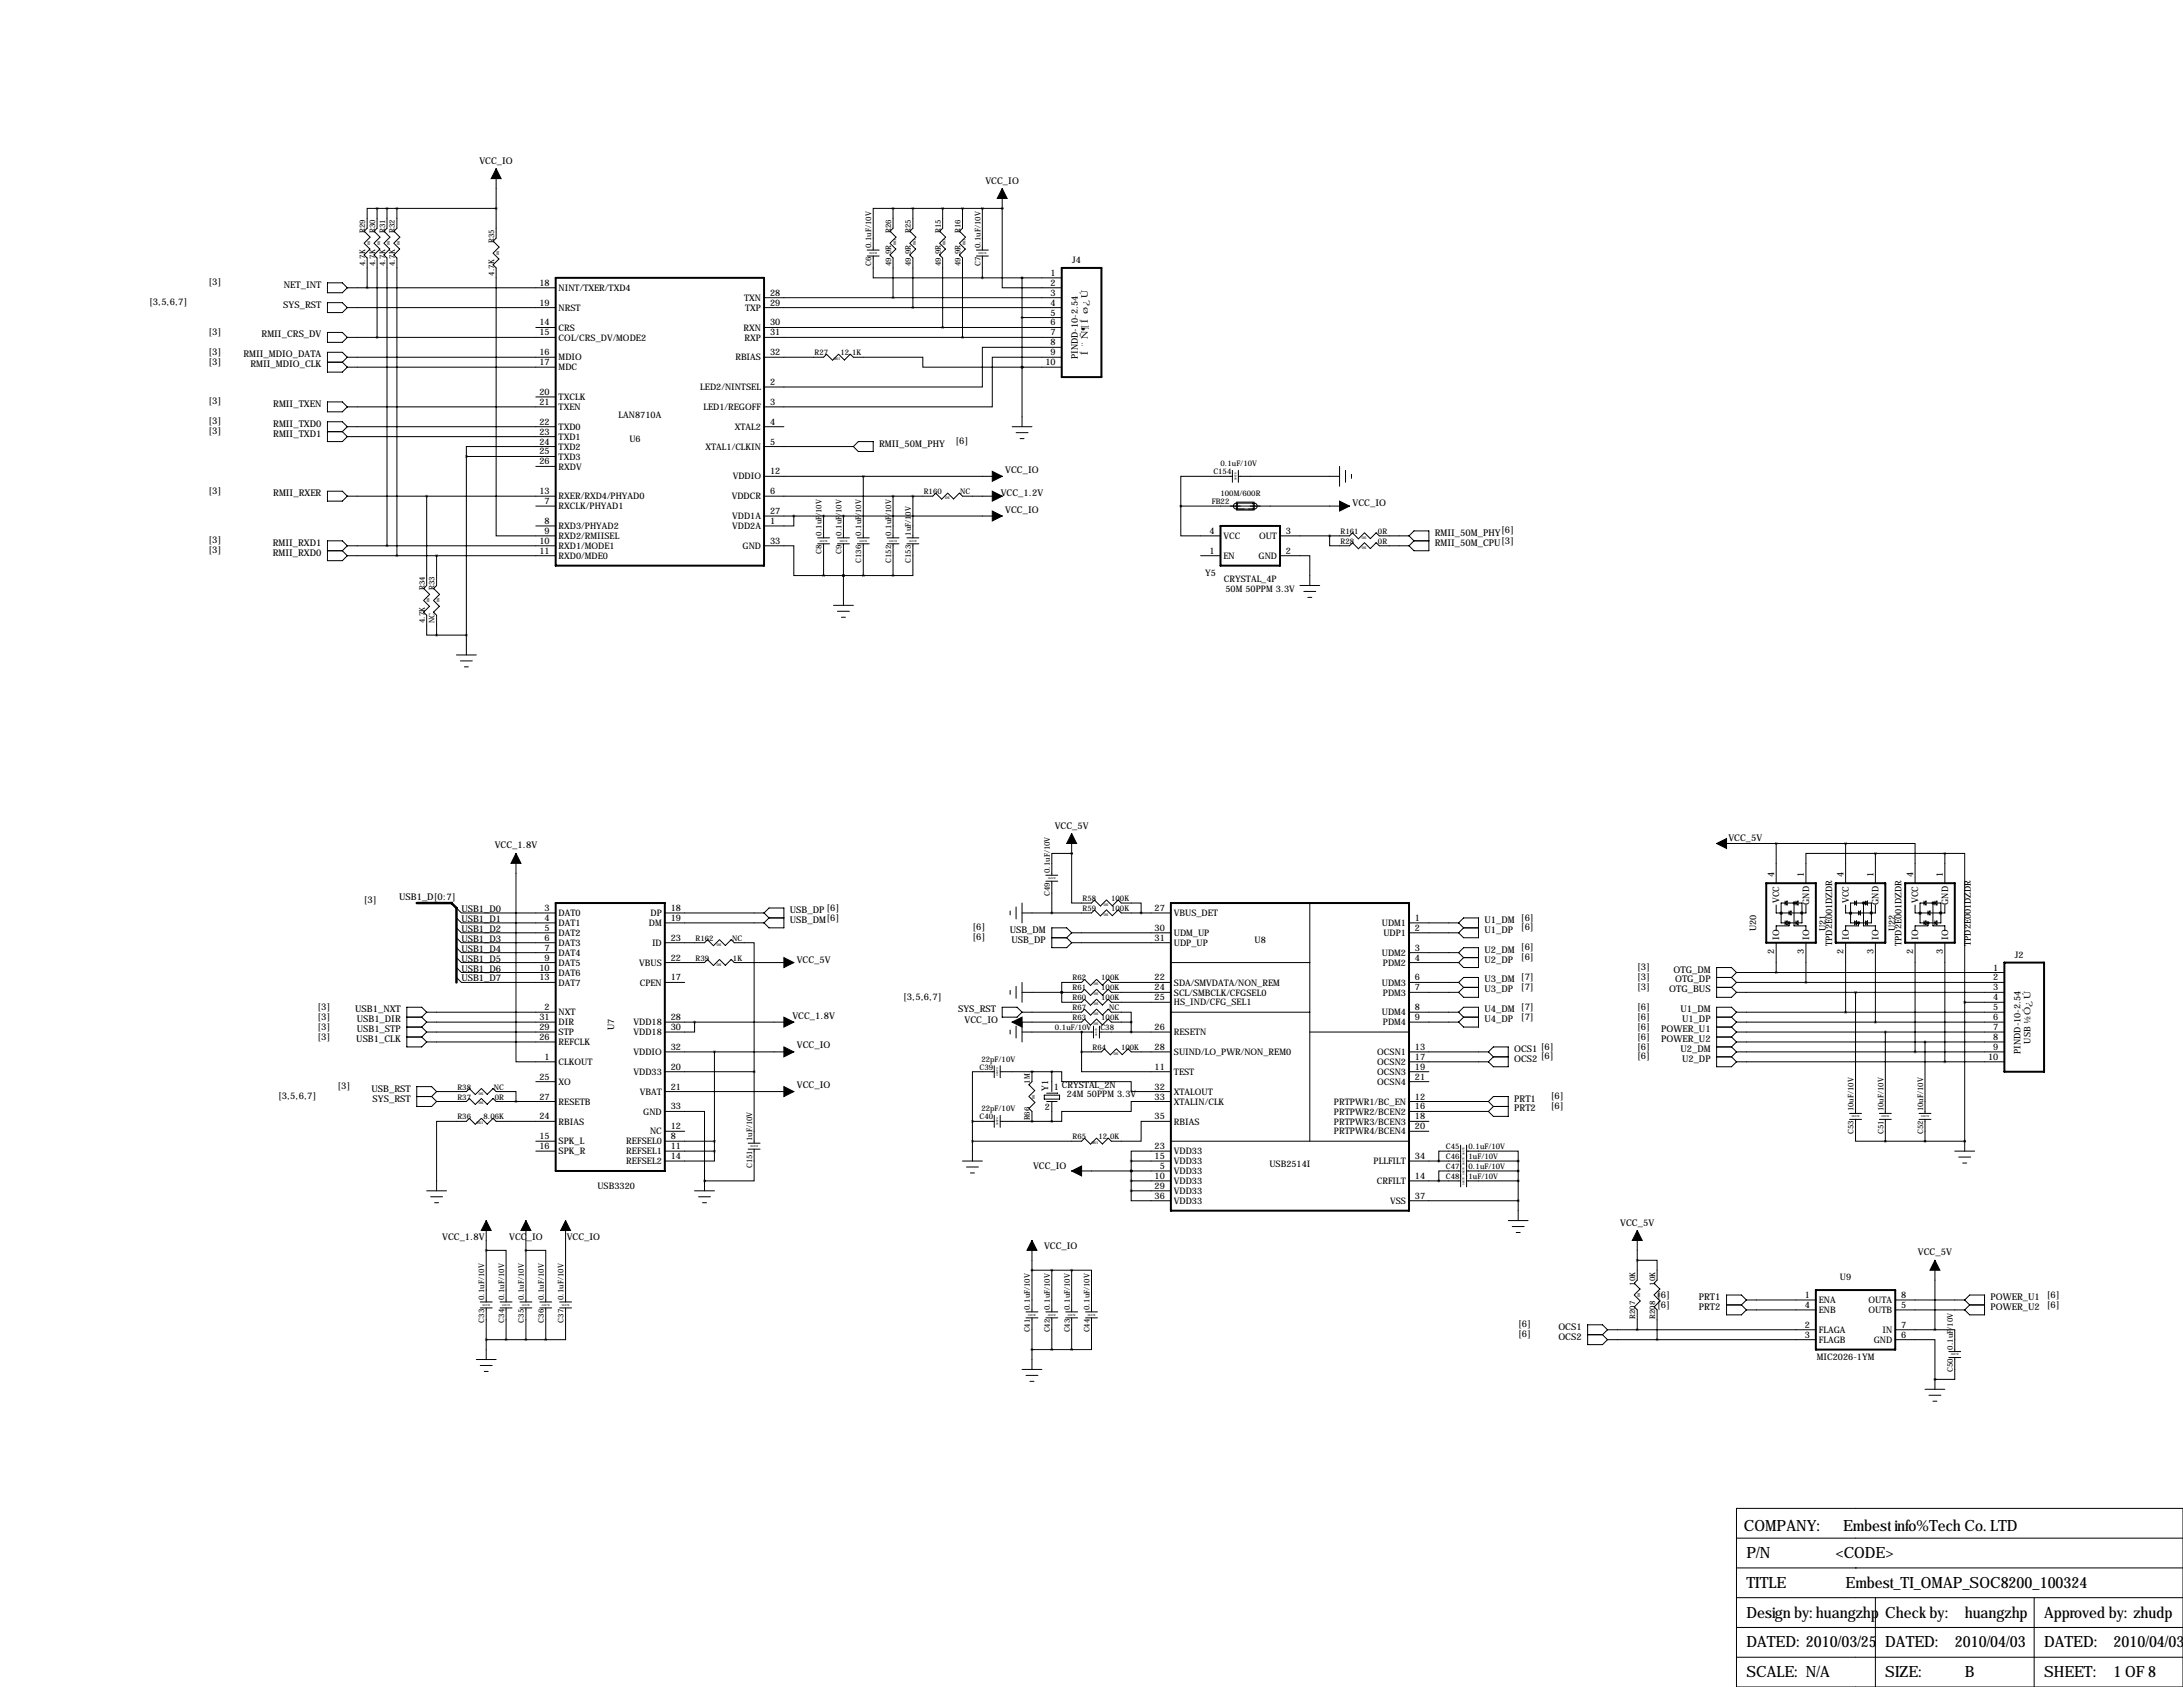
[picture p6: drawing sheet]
<svg xmlns="http://www.w3.org/2000/svg" width="559mm" height="432mm" viewBox="0 0 559 432" stroke-linecap="round" stroke-linejoin="round" font-family="sans-serif">
<defs><g id="words">
<g font-size="4">
<text x="446.4" y="391.8">COMPANY:</text>
<text x="471.8" y="391.9">Embest info%Tech Co. LTD</text>
<text x="447" y="398.8">P/N</text>
<text x="469.9" y="398.8">&lt;CODE&gt;</text>
<text x="447" y="406.4">TITLE</text>
<text x="472.4" y="406.4">Embest_TI_OMAP_SOC8200_100324</text>
<text x="447" y="414">Design by: huangzhp Check by:</text>
<text x="502.9" y="414">huangzhp</text>
<text x="523.2" y="414">Approved by: zhudp</text>
<text x="447" y="421.6">DATED: 2010/03/25</text>
<text x="482.6" y="421.6">DATED:</text>
<text x="500.4" y="421.6">2010/04/03</text>
<text x="523.2" y="421.6">DATED:</text>
<text x="541" y="421.6">2010/04/03</text>
<text x="447" y="429.3">SCALE: N/A</text>
<text x="482.6" y="429.3">SIZE:</text>
<text x="502.9" y="429.3">B</text>
<text x="523.2" y="429.3">SHEET:</text>
<text x="541" y="429.3">1 OF 8</text>
</g>
<g font-size="2.4">
<text x="122.7" y="41.9">VCC_IO</text>
<text x="252.3" y="47">VCC_IO</text>
<text x="53.3" y="73.1">[3]</text>
<text x="72.6" y="73.7">NET_INT</text>
<text x="38.2" y="78.1">[3,5,6,7]</text>
<text x="72.5" y="78.7">SYS_RST</text>
<text x="53.3" y="85.8">[3]</text>
<text x="66.9" y="86.4">RMII_CRS_DV</text>
<text x="53.3" y="90.8">[3]</text>
<text x="53.3" y="93.4">[3]</text>
<text x="62.3" y="91.4">RMII_MDIO_DATA</text>
<text x="64.1" y="94">RMII_MDIO_CLK</text>
<text x="53.3" y="103.5">[3]</text>
<text x="69.9" y="104.1">RMII_TXEN</text>
<text x="53.3" y="108.6">[3]</text>
<text x="53.3" y="111.2">[3]</text>
<text x="69.9" y="109.2">RMII_TXD0</text>
<text x="69.9" y="111.8">RMII_TXD1</text>
<text x="244.6" y="113.7">[6]</text>
<text x="225" y="114.3">RMII_50M_PHY</text>
<text x="257.3" y="121">VCC_IO</text>
<text x="53.3" y="126.4">[3]</text>
<text x="69.9" y="127">RMII_RXER</text>
<text x="256.2" y="127">VCC_1.2V</text>
<text x="257.3" y="131.2">VCC_IO</text>
<text x="346.2" y="129.5">VCC_IO</text>
<text x="367.3" y="137.2">RMII_50M_PHY</text>
<text x="384.3" y="136.6">[6]</text>
<text x="53.3" y="141.6">[3]</text>
<text x="53.3" y="139.1">[3]</text>
<text x="69.8" y="142.2">RMII_RXD0</text>
<text x="69.8" y="139.7">RMII_RXD1</text>
<text x="367.3" y="139.7">RMII_50M_CPU[3]</text>
<text x="270" y="212.1">VCC_5V</text>
<text x="442.4" y="215.1">VCC_5V</text>
<text x="126.6" y="217.2">VCC_1.8V</text>
<text x="93.2" y="231.2">[3]</text>
<text x="102.2" y="230.4">USB1_D[0:7]</text>
<text x="118.1" y="233.4">USB1_D0</text>
<text x="202.2" y="233.7">USB_DP</text>
<text x="211.5" y="233.1">[6]</text>
<text x="118.1" y="236">USB1_D1</text>
<text x="118.1" y="238.5">USB1_D2</text>
<text x="202.2" y="236.2">USB_DM</text>
<text x="211.5" y="235.6">[6]</text>
<text x="248.9" y="238.2">[6]</text>
<text x="258.5" y="238.8">USB_DM</text>
<text x="380" y="236.2">U1_DM</text>
<text x="380" y="238.8">U1_DP</text>
<text x="389.3" y="235.6">[6]</text>
<text x="389.3" y="238.2">[6]</text>
<text x="118.1" y="241">USB1_D3</text>
<text x="118.1" y="243.6">USB1_D4</text>
<text x="248.9" y="240.7">[6]</text>
<text x="258.9" y="241.3">USB_DP</text>
<text x="380" y="243.8">U2_DM</text>
<text x="389.3" y="243.2">[6]</text>
<text x="389.3" y="245.8">[6]</text>
<text x="118.1" y="246.1">USB1_D5</text>
<text x="118.1" y="248.7">USB1_D6</text>
<text x="118.1" y="251.2">USB1_D7</text>
<text x="203.9" y="246.4">VCC_5V</text>
<text x="380" y="246.4">U2_DP</text>
<text x="380" y="251.5">U3_DM</text>
<text x="389.3" y="250.9">[7]</text>
<text x="419.1" y="250.9">[3]</text>
<text x="419.1" y="248.3">[3]</text>
<text x="428.4" y="248.9">OTG_DM</text>
<text x="428.8" y="251.5">OTG_DP</text>
<text x="231.2" y="255.9">[3,5,6,7]</text>
<text x="380" y="254">U3_DP</text>
<text x="389.3" y="253.4">[7]</text>
<text x="419.1" y="253.4">[3]</text>
<text x="427.3" y="254">OTG_BUS</text>
<text x="81.3" y="263.6">[3]</text>
<text x="81.3" y="261">[3]</text>
<text x="81.3" y="258.5">[3]</text>
<text x="90.9" y="259.1">USB1_NXT</text>
<text x="91.3" y="261.6">USB1_DIR</text>
<text x="202.8" y="260.7">VCC_1.8V</text>
<text x="245.2" y="259.1">SYS_RST</text>
<text x="246.9" y="261.9">VCC_IO</text>
<text x="380" y="259.1">U4_DM</text>
<text x="380" y="261.6">U4_DP</text>
<text x="389.3" y="258.5">[7]</text>
<text x="389.3" y="261">[7]</text>
<text x="419.1" y="258.5">[6]</text>
<text x="419.1" y="261">[6]</text>
<text x="419.1" y="263.6">[6]</text>
<text x="430.2" y="259.1">U1_DM</text>
<text x="430.6" y="261.6">U1_DP</text>
<text x="81.3" y="266.1">[3]</text>
<text x="91.2" y="266.7">USB1_CLK</text>
<text x="91.3" y="264.2">USB1_STP</text>
<text x="204" y="268.4">VCC_IO</text>
<text x="387.6" y="269.2">OCS1</text>
<text x="394.4" y="268.6">[6]</text>
<text x="419.1" y="268.6">[6]</text>
<text x="419.1" y="266.1">[6]</text>
<text x="425.3" y="264.2">POWER_U1</text>
<text x="425.3" y="266.7">POWER_U2</text>
<text x="430.2" y="269.2">U2_DM</text>
<text x="387.6" y="271.8">OCS2</text>
<text x="394.4" y="271.2">[6]</text>
<text x="419.1" y="271.2">[6]</text>
<text x="430.6" y="271.8">U2_DP</text>
<text x="71.2" y="281.3">[3,5,6,7]</text>
<text x="86.4" y="278.8">[3]</text>
<text x="95.1" y="279.4">USB_RST</text>
<text x="95.4" y="281.9">SYS_RST</text>
<text x="204" y="278.5">VCC_IO</text>
<text x="387.6" y="281.9">PRT1</text>
<text x="397" y="281.3">[6]</text>
<text x="387.6" y="284.5">PRT2</text>
<text x="397" y="283.9">[6]</text>
<text x="264.5" y="299.2">VCC_IO</text>
<text x="113.2" y="317.5">VCC_1.8V</text>
<text x="130.3" y="317.5">VCC_IO</text>
<text x="145.1" y="317.5">VCC_IO</text>
<text x="414.8" y="313.7">VCC_5V</text>
<text x="267.2" y="319.8">VCC_IO</text>
<text x="491" y="321.3">VCC_5V</text>
<text x="424.2" y="332.1">[6]</text>
<text x="424.2" y="334.7">[6]</text>
<text x="434.9" y="332.7">PRT1</text>
<text x="434.9" y="335.3">PRT2</text>
<text x="509.5" y="332.7">POWER_U1</text>
<text x="509.5" y="335.3">POWER_U2</text>
<text x="524" y="332.1">[6]</text>
<text x="524" y="334.7">[6]</text>
<text x="388.6" y="339.8">[6]</text>
<text x="398.9" y="340.4">OCS1</text>
<text x="388.6" y="342.3">[6]</text>
<text x="398.9" y="342.9">OCS2</text>
</g>
<g font-size="2.3">
<text x="268.9" y="70.6">1</text>
<text x="274.5" y="67.3">J4</text>
<text x="138.1" y="73.2">18</text>
<text x="143" y="74.5">NINT/TXER/TXD4</text>
<text x="190.5" y="77">TXN</text>
<text x="197.1" y="75.7">28</text>
<text x="268.9" y="73.2">2</text>
<text x="268.9" y="75.7">3</text>
<text x="138.1" y="83.3">14</text>
<text x="138.1" y="78.2">19</text>
<text x="143" y="79.5">NRST</text>
<text x="190.7" y="79.5">TXP</text>
<text x="197.1" y="78.2">29</text>
<text x="197.1" y="83.3">30</text>
<text x="268.9" y="78.2">4</text>
<text x="268.9" y="80.8">5</text>
<text x="268.9" y="83.3">6</text>
<text x="138.1" y="85.9">15</text>
<text x="143" y="84.6">CRS</text>
<text x="143" y="87.2">COL/CRS_DV/MODE2</text>
<text x="190.3" y="84.6">RXN</text>
<text x="190.6" y="87.2">RXP</text>
<text x="197.1" y="85.9">31</text>
<text x="268.9" y="85.9">7</text>
<text x="268.9" y="88.4">8</text>
<text x="138.1" y="90.9">16</text>
<text x="138.1" y="93.5">17</text>
<text x="143" y="92.2">MDIO</text>
<text x="143" y="94.8">MDC</text>
<text x="188.2" y="92.2">RBIAS</text>
<text x="197.1" y="90.9">32</text>
<text x="267.6" y="93.5">10</text>
<text x="268.9" y="90.9">9</text>
<text x="275.9" y="91.9" transform="rotate(-90 275.9 91.9)">PINDD-10-2.54</text>
<text x="278.5" y="91" transform="rotate(-90 278.5 91)">Í¨Ñ¶Íø¿Ú</text>
<text x="138.1" y="101.1">20</text>
<text x="179.3" y="99.9">LED2/NINTSEL</text>
<text x="197.1" y="98.6">2</text>
<text x="138.1" y="103.6">21</text>
<text x="143" y="102.4">TXCLK</text>
<text x="143" y="104.9">TXEN</text>
<text x="158.4" y="107">LAN8710A</text>
<text x="180.1" y="104.9">LED1/REGOFF</text>
<text x="197.1" y="103.6">3</text>
<text x="138.1" y="108.7">22</text>
<text x="138.1" y="111.3">23</text>
<text x="138.1" y="113.8">24</text>
<text x="143" y="110">TXD0</text>
<text x="143" y="112.6">TXD1</text>
<text x="161.1" y="113">U6</text>
<text x="188.1" y="110">XTAL2</text>
<text x="197.1" y="108.7">4</text>
<text x="197.1" y="113.8">5</text>
<text x="138.1" y="116.3">25</text>
<text x="138.1" y="118.9">26</text>
<text x="143" y="115.1">TXD2</text>
<text x="143" y="117.6">TXD3</text>
<text x="180.6" y="115.1">XTAL1/CLKIN</text>
<text x="143" y="120.2">RXDV</text>
<text x="187.6" y="122.7">VDDIO</text>
<text x="197.1" y="121.4">12</text>
<text x="138.1" y="126.5">13</text>
<text x="139.4" y="129">7</text>
<text x="143" y="130.3">RXCLK/PHYAD1</text>
<text x="143" y="127.8">RXER/RXD4/PHYAD0</text>
<text x="187.3" y="127.8">VDDCR</text>
<text x="197.1" y="126.5">6</text>
<text x="197.1" y="131.6">27</text>
<text x="139.4" y="134.1">8</text>
<text x="139.4" y="136.7">9</text>
<text x="143" y="135.4">RXD3/PHYAD2</text>
<text x="143" y="138">RXD2/RMIISEL</text>
<text x="187.4" y="135.4">VDD2A</text>
<text x="187.4" y="132.9">VDD1A</text>
<text x="197.1" y="134.1">1</text>
<text x="309.6" y="136.7">4</text>
<text x="313.2" y="138">VCC</text>
<text x="322.3" y="138">OUT</text>
<text x="329.2" y="136.7">3</text>
<text x="138.1" y="139.2">10</text>
<text x="138.1" y="141.7">11</text>
<text x="143" y="140.5">RXD1/MODE1</text>
<text x="143" y="143">RXD0/MDE0</text>
<text x="190.1" y="140.5">GND</text>
<text x="197.1" y="139.2">33</text>
<text x="309.6" y="141.7">1</text>
<text x="313.2" y="143">EN</text>
<text x="322.2" y="143">GND</text>
<text x="329.2" y="141.7">2</text>
<text x="308.5" y="147.3">Y5</text>
<text x="313.3" y="148.9">CRYSTAL_4P</text>
<text x="313.7" y="151.5">50M 50PPM 3.3V</text>
<text x="454.2" y="224.5" transform="rotate(-90 454.2 224.5)">4</text>
<text x="461.8" y="224.5" transform="rotate(-90 461.8 224.5)">1</text>
<text x="471.9" y="224.5" transform="rotate(-90 471.9 224.5)">4</text>
<text x="479.6" y="224.5" transform="rotate(-90 479.6 224.5)">1</text>
<text x="489.7" y="224.5" transform="rotate(-90 489.7 224.5)">4</text>
<text x="497.3" y="224.5" transform="rotate(-90 497.3 224.5)">1</text>
<text x="139.4" y="233.2">3</text>
<text x="171.7" y="233.2">18</text>
<text x="295.6" y="233.2">27</text>
<text x="455.5" y="231.2" transform="rotate(-90 455.5 231.2)">VCC</text>
<text x="463.1" y="231.6" transform="rotate(-90 463.1 231.6)">GND</text>
<text x="473.2" y="231.2" transform="rotate(-90 473.2 231.2)">VCC</text>
<text x="480.9" y="231.6" transform="rotate(-90 480.9 231.6)">GND</text>
<text x="491" y="231.2" transform="rotate(-90 491 231.2)">VCC</text>
<text x="498.6" y="231.6" transform="rotate(-90 498.6 231.6)">GND</text>
<text x="139.4" y="235.7">4</text>
<text x="139.4" y="238.3">5</text>
<text x="143" y="234.5">DAT0</text>
<text x="143" y="237">DAT1</text>
<text x="143" y="239.6">DAT2</text>
<text x="166.1" y="237">DM</text>
<text x="166.5" y="234.5">DP</text>
<text x="171.7" y="235.7">19</text>
<text x="295.6" y="238.3">30</text>
<text x="300.5" y="234.5">VBUS_DET</text>
<text x="300.5" y="239.6">UDM_UP</text>
<text x="353.7" y="237">UDM1</text>
<text x="354.1" y="239.6">UDP1</text>
<text x="362.2" y="235.7">1</text>
<text x="362.2" y="238.3">2</text>
<text x="449.6" y="238.3" transform="rotate(-90 449.6 238.3)">U20</text>
<text x="467.4" y="238.3" transform="rotate(-90 467.4 238.3)">U21</text>
<text x="485.1" y="238.3" transform="rotate(-90 485.1 238.3)">U22</text>
<text x="139.4" y="240.8">6</text>
<text x="139.4" y="243.3">7</text>
<text x="139.4" y="245.9">9</text>
<text x="143" y="242.1">DAT3</text>
<text x="143" y="244.6">DAT4</text>
<text x="166.9" y="242.1">ID</text>
<text x="171.7" y="245.9">22</text>
<text x="171.7" y="240.8">23</text>
<text x="295.6" y="240.8">31</text>
<text x="300.5" y="242.1">UDP_UP</text>
<text x="321.1" y="241.3">U8</text>
<text x="353.7" y="244.6">UDM2</text>
<text x="362.2" y="243.3">3</text>
<text x="362.2" y="245.9">4</text>
<text x="454.2" y="244.1" transform="rotate(-90 454.2 244.1)">2</text>
<text x="455.5" y="240.5" transform="rotate(-90 455.5 240.5)">IO</text>
<text x="461.8" y="244.1" transform="rotate(-90 461.8 244.1)">3</text>
<text x="463.1" y="240.5" transform="rotate(-90 463.1 240.5)">IO</text>
<text x="469" y="242.1" transform="rotate(-90 469 242.1)">TPD2E001DZDR</text>
<text x="471.9" y="244.1" transform="rotate(-90 471.9 244.1)">2</text>
<text x="473.2" y="240.5" transform="rotate(-90 473.2 240.5)">IO</text>
<text x="479.6" y="244.1" transform="rotate(-90 479.6 244.1)">3</text>
<text x="480.9" y="240.5" transform="rotate(-90 480.9 240.5)">IO</text>
<text x="486.8" y="242.1" transform="rotate(-90 486.8 242.1)">TPD2E001DZDR</text>
<text x="489.7" y="244.1" transform="rotate(-90 489.7 244.1)">2</text>
<text x="491" y="240.5" transform="rotate(-90 491 240.5)">IO</text>
<text x="497.3" y="244.1" transform="rotate(-90 497.3 244.1)">3</text>
<text x="498.6" y="240.5" transform="rotate(-90 498.6 240.5)">IO</text>
<text x="504.5" y="242.1" transform="rotate(-90 504.5 242.1)">TPD2E001DZDR</text>
<text x="515.8" y="245.1">J2</text>
<text x="138.1" y="248.4">10</text>
<text x="138.1" y="251">13</text>
<text x="143" y="247.2">DAT5</text>
<text x="143" y="249.7">DAT6</text>
<text x="163.6" y="247.2">VBUS</text>
<text x="171.7" y="251">17</text>
<text x="295.6" y="251">22</text>
<text x="354" y="247.2">PDM2</text>
<text x="362.2" y="251">6</text>
<text x="510.2" y="248.4">1</text>
<text x="510.2" y="251">2</text>
<text x="143" y="252.3">DAT7</text>
<text x="163.8" y="252.3">CPEN</text>
<text x="295.6" y="253.5">24</text>
<text x="295.6" y="256">25</text>
<text x="300.5" y="252.3">SDA/SMVDATA/NON_REM</text>
<text x="300.5" y="254.8">SCL/SMBCLK/CFGSEL0</text>
<text x="300.5" y="257.3">HS_IND/CFG_SEL1</text>
<text x="353.7" y="252.3">UDM3</text>
<text x="354" y="254.8">PDM3</text>
<text x="362.2" y="253.5">7</text>
<text x="510.2" y="253.5">3</text>
<text x="510.2" y="256">4</text>
<text x="138.1" y="263.7">29</text>
<text x="138.1" y="261.1">31</text>
<text x="139.4" y="258.6">2</text>
<text x="143" y="259.9">NXT</text>
<text x="143" y="262.4">DIR</text>
<text x="157.2" y="263.6" transform="rotate(-90 157.2 263.6)">U7</text>
<text x="162.2" y="262.4">VDD18</text>
<text x="171.7" y="261.1">28</text>
<text x="171.7" y="263.7">30</text>
<text x="295.6" y="263.7">26</text>
<text x="353.7" y="259.9">UDM4</text>
<text x="354" y="262.4">PDM4</text>
<text x="362.2" y="258.6">8</text>
<text x="362.2" y="261.1">9</text>
<text x="510.2" y="258.6">5</text>
<text x="510.2" y="261.1">6</text>
<text x="510.2" y="263.7">7</text>
<text x="138.1" y="266.2">26</text>
<text x="143" y="267.5">REFCLK</text>
<text x="143" y="265">STP</text>
<text x="162.2" y="265">VDD18</text>
<text x="171.7" y="268.7">32</text>
<text x="295.6" y="268.7">28</text>
<text x="300.5" y="265">RESETN</text>
<text x="362.2" y="268.7">13</text>
<text x="510.2" y="266.2">8</text>
<text x="510.2" y="268.7">9</text>
<text x="517.2" y="269.7" transform="rotate(-90 517.2 269.7)">PINDD-10-2.54</text>
<text x="519.8" y="267.1" transform="rotate(-90 519.8 267.1)">USB ½Ó¿Ú</text>
<text x="139.4" y="271.3">1</text>
<text x="143" y="272.6">CLKOUT</text>
<text x="162.2" y="275.1">VDD33</text>
<text x="162.2" y="270">VDDIO</text>
<text x="171.7" y="273.8">20</text>
<text x="295.6" y="273.8">11</text>
<text x="300.5" y="275.1">TEST</text>
<text x="300.5" y="270">SUIND/LO_PWR/NON_REM0</text>
<text x="352.5" y="270">OCSN1</text>
<text x="352.5" y="272.6">OCSN2</text>
<text x="352.5" y="275.1">OCSN3</text>
<text x="362.2" y="271.3">17</text>
<text x="362.2" y="273.8">19</text>
<text x="508.9" y="271.3">10</text>
<text x="138.1" y="276.4">25</text>
<text x="138.1" y="281.4">27</text>
<text x="143" y="277.7">XO</text>
<text x="163.8" y="280.2">VBAT</text>
<text x="171.7" y="278.9">21</text>
<text x="268.3" y="279.1" transform="rotate(-90 268.3 279.1)">Y1</text>
<text x="269.7" y="278.9">1 CRYSTAL_2N</text>
<text x="273" y="280.8">24M 50PPM 3.3V</text>
<text x="295.6" y="278.9">32</text>
<text x="295.6" y="281.4">33</text>
<text x="300.5" y="280.2">XTALOUT</text>
<text x="352.5" y="277.7">OCSN4</text>
<text x="362.2" y="281.4">12</text>
<text x="362.2" y="276.4">21</text>
<text x="138.1" y="286.5">24</text>
<text x="143" y="287.8">RBIAS</text>
<text x="143" y="282.7">RESETB</text>
<text x="164.7" y="285.3">GND</text>
<text x="171.7" y="284">33</text>
<text x="267.4" y="284.1">2</text>
<text x="295.6" y="286.5">35</text>
<text x="300.5" y="282.7">XTALIN/CLK</text>
<text x="300.5" y="287.8">RBIAS</text>
<text x="341.5" y="282.7">PRTPWR1/BC_EN</text>
<text x="341.5" y="285.3">PRTPWR2/BCEN2</text>
<text x="341.5" y="287.8">PRTPWR3/BCEN3</text>
<text x="362.2" y="284">16</text>
<text x="362.2" y="286.5">18</text>
<text x="138.1" y="291.6">15</text>
<text x="143" y="292.9">SPK_L</text>
<text x="160.3" y="292.9">REFSEL0</text>
<text x="166.4" y="290.4">NC</text>
<text x="171.7" y="291.6">8</text>
<text x="171.7" y="289.1">12</text>
<text x="341.5" y="290.4">PRTPWR4/BCEN4</text>
<text x="362.2" y="289.1">20</text>
<text x="138.1" y="294.1">16</text>
<text x="143" y="295.4">SPK_R</text>
<text x="160.3" y="295.4">REFSEL1</text>
<text x="160.3" y="298">REFSEL2</text>
<text x="171.7" y="294.1">11</text>
<text x="171.7" y="296.7">14</text>
<text x="295.6" y="296.7">15</text>
<text x="295.6" y="294.1">23</text>
<text x="296.9" y="299.2">5</text>
<text x="300.5" y="298">VDD33</text>
<text x="300.5" y="295.4">VDD33</text>
<text x="324.9" y="298.8">USB2514I</text>
<text x="351.6" y="298">PLLFILT</text>
<text x="362.2" y="296.7">34</text>
<text x="152.9" y="304.4">USB3320</text>
<text x="295.6" y="301.8">10</text>
<text x="295.6" y="304.3">29</text>
<text x="300.5" y="300.5">VDD33</text>
<text x="300.5" y="303.1">VDD33</text>
<text x="300.5" y="305.6">VDD33</text>
<text x="352.4" y="303.1">CRFILT</text>
<text x="362.2" y="301.8">14</text>
<text x="295.6" y="306.8">36</text>
<text x="300.5" y="308.1">VDD33</text>
<text x="355.8" y="308.1">VSS</text>
<text x="362.2" y="306.8">37</text>
<text x="471" y="327.7">U9</text>
<text x="462" y="332.2">1</text>
<text x="462" y="334.8">4</text>
<text x="465.6" y="333.5">ENA</text>
<text x="478.3" y="333.5">OUTA</text>
<text x="486.7" y="334.8">5</text>
<text x="486.7" y="332.2">8</text>
<text x="462" y="339.9">2</text>
<text x="465.6" y="341.2">FLAGA</text>
<text x="465.6" y="336.1">ENB</text>
<text x="478.3" y="336.1">OUTB</text>
<text x="481.9" y="341.2">IN</text>
<text x="486.7" y="339.9">7</text>
<text x="462" y="342.4">3</text>
<text x="465.6" y="343.7">FLAGB</text>
<text x="479.6" y="343.7">GND</text>
<text x="486.7" y="342.4">6</text>
<text x="465.1" y="348.1">MIC2026-1YM</text>
</g>
<g font-size="2">
<text x="93.5" y="59.6" transform="rotate(-90 93.5 59.6)">R29</text>
<text x="96" y="59.6" transform="rotate(-90 96 59.6)">R30</text>
<text x="98.6" y="59.6" transform="rotate(-90 98.6 59.6)">R31</text>
<text x="101.1" y="59.6" transform="rotate(-90 101.1 59.6)">R32</text>
<text x="228.1" y="59.6" transform="rotate(-90 228.1 59.6)">R26</text>
<text x="233.2" y="59.6" transform="rotate(-90 233.2 59.6)">R25</text>
<text x="240.8" y="59.6" transform="rotate(-90 240.8 59.6)">R15</text>
<text x="245.9" y="59.6" transform="rotate(-90 245.9 59.6)">R16</text>
<text x="126.5" y="62.2" transform="rotate(-90 126.5 62.2)">R35</text>
<text x="223" y="63.5" transform="rotate(-90 223 63.5)">0.1uF/10V</text>
<text x="251" y="63.5" transform="rotate(-90 251 63.5)">0.1uF/10V</text>
<text x="93.5" y="68.1" transform="rotate(-90 93.5 68.1)">4.7K</text>
<text x="96" y="68.1" transform="rotate(-90 96 68.1)">4.7K</text>
<text x="98.6" y="68.1" transform="rotate(-90 98.6 68.1)">4.7K</text>
<text x="101.1" y="68.1" transform="rotate(-90 101.1 68.1)">4.7K</text>
<text x="126.5" y="70.6" transform="rotate(-90 126.5 70.6)">4.7K</text>
<text x="223" y="68.2" transform="rotate(-90 223 68.2)">C6</text>
<text x="228.1" y="68.1" transform="rotate(-90 228.1 68.1)">49.9R</text>
<text x="233.2" y="68.1" transform="rotate(-90 233.2 68.1)">49.9R</text>
<text x="240.8" y="68.1" transform="rotate(-90 240.8 68.1)">49.9R</text>
<text x="245.9" y="68.1" transform="rotate(-90 245.9 68.1)">49.9R</text>
<text x="251" y="68.2" transform="rotate(-90 251 68.2)">C7</text>
<text x="208.5" y="90.9">R27</text>
<text x="215.2" y="90.9">12.1K</text>
<text x="312.4" y="119.4">0.1uF/10V</text>
<text x="310.6" y="121.4">C154</text>
<text x="236.5" y="126.5">R160</text>
<text x="245.8" y="126.5">NC</text>
<text x="310.2" y="128.9">FB22</text>
<text x="312.4" y="127">100M/600R</text>
<text x="210.3" y="137.2" transform="rotate(-90 210.3 137.2)">0.1uF/10V</text>
<text x="215.4" y="137.2" transform="rotate(-90 215.4 137.2)">0.1uF/10V</text>
<text x="220.5" y="137.2" transform="rotate(-90 220.5 137.2)">0.1uF/10V</text>
<text x="228.1" y="137.2" transform="rotate(-90 228.1 137.2)">0.1uF/10V</text>
<text x="233.2" y="137.2" transform="rotate(-90 233.2 137.2)">1uF/10V</text>
<text x="343.2" y="136.7">R161</text>
<text x="352.7" y="136.7">0R</text>
<text x="210.3" y="141.8" transform="rotate(-90 210.3 141.8)">C8</text>
<text x="215.4" y="141.8" transform="rotate(-90 215.4 141.8)">C9</text>
<text x="343.2" y="139.2">R28</text>
<text x="352.7" y="139.2">0R</text>
<text x="220.5" y="144.1" transform="rotate(-90 220.5 144.1)">C136</text>
<text x="228.1" y="144.1" transform="rotate(-90 228.1 144.1)">C152</text>
<text x="233.2" y="144.1" transform="rotate(-90 233.2 144.1)">C153</text>
<text x="108.7" y="151.1" transform="rotate(-90 108.7 151.1)">R34</text>
<text x="111.3" y="151.1" transform="rotate(-90 111.3 151.1)">R33</text>
<text x="108.7" y="159.5" transform="rotate(-90 108.7 159.5)">4.7K</text>
<text x="111.3" y="159.5" transform="rotate(-90 111.3 159.5)">NC</text>
<text x="268.7" y="223.5" transform="rotate(-90 268.7 223.5)">0.1uF/10V</text>
<text x="268.7" y="229.3" transform="rotate(-90 268.7 229.3)">C49</text>
<text x="277.1" y="230.6">R58</text>
<text x="277.1" y="233.2">R59</text>
<text x="284.4" y="230.6">100K</text>
<text x="284.4" y="233.2">100K</text>
<text x="178.1" y="245.9">R39</text>
<text x="178.1" y="240.8">R162</text>
<text x="187.4" y="240.8">NC</text>
<text x="187.6" y="245.9">1K</text>
<text x="274.6" y="251">R62</text>
<text x="281.9" y="251">100K</text>
<text x="274.6" y="256">R60</text>
<text x="274.6" y="253.5">R61</text>
<text x="281.9" y="256">100K</text>
<text x="281.9" y="253.5">100K</text>
<text x="270" y="263.7">0.1uF/10V</text>
<text x="274.6" y="261.1">R63</text>
<text x="274.6" y="258.6">R67</text>
<text x="281.7" y="263.7">C38</text>
<text x="281.9" y="261.1">100K</text>
<text x="283.9" y="258.6">NC</text>
<text x="279.7" y="268.7">R64</text>
<text x="287" y="268.7">100K</text>
<text x="250.8" y="273.8">C39</text>
<text x="251.2" y="271.8">22pF/10V</text>
<text x="117.1" y="281.4">R37</text>
<text x="117.1" y="278.9">R38</text>
<text x="126.4" y="278.9">NC</text>
<text x="126.7" y="281.4">0R</text>
<text x="263.7" y="277.4" transform="rotate(-90 263.7 277.4)">1M</text>
<text x="117.1" y="286.5">R36</text>
<text x="123.7" y="286.5">8.06K</text>
<text x="250.8" y="286.5">C40</text>
<text x="251.2" y="284.5">22pF/10V</text>
<text x="263.7" y="286.8" transform="rotate(-90 263.7 286.8)">R66</text>
<text x="474.5" y="284.5" transform="rotate(-90 474.5 284.5)">10uF/10V</text>
<text x="482.1" y="284.5" transform="rotate(-90 482.1 284.5)">10uF/10V</text>
<text x="492.3" y="284.5" transform="rotate(-90 492.3 284.5)">10uF/10V</text>
<text x="192.5" y="292.1" transform="rotate(-90 192.5 292.1)">1uF/10V</text>
<text x="274.6" y="291.6">R65</text>
<text x="281.2" y="291.6">12.0K</text>
<text x="474.5" y="290.3" transform="rotate(-90 474.5 290.3)">C53</text>
<text x="482.1" y="290.3" transform="rotate(-90 482.1 290.3)">C51</text>
<text x="492.3" y="290.3" transform="rotate(-90 492.3 290.3)">C52</text>
<text x="192.5" y="299" transform="rotate(-90 192.5 299)">C151</text>
<text x="370.1" y="294.1">C45</text>
<text x="370.1" y="296.7">C46</text>
<text x="370.1" y="299.2">C47</text>
<text x="375.9" y="294.1">0.1uF/10V</text>
<text x="375.9" y="296.7">1uF/10V</text>
<text x="375.9" y="299.2">0.1uF/10V</text>
<text x="370.1" y="301.8">C48</text>
<text x="375.9" y="301.8">1uF/10V</text>
<text x="418.6" y="329.1" transform="rotate(-90 418.6 329.1)">10K</text>
<text x="423.7" y="329.1" transform="rotate(-90 423.7 329.1)">10K</text>
<text x="124" y="332.7" transform="rotate(-90 124 332.7)">0.1uF/10V</text>
<text x="129" y="332.7" transform="rotate(-90 129 332.7)">0.1uF/10V</text>
<text x="134.1" y="332.7" transform="rotate(-90 134.1 332.7)">0.1uF/10V</text>
<text x="139.2" y="332.7" transform="rotate(-90 139.2 332.7)">0.1uF/10V</text>
<text x="144.3" y="332.7" transform="rotate(-90 144.3 332.7)">0.1uF/10V</text>
<text x="263.7" y="335.3" transform="rotate(-90 263.7 335.3)">0.1uF/10V</text>
<text x="268.7" y="335.3" transform="rotate(-90 268.7 335.3)">0.1uF/10V</text>
<text x="273.8" y="335.3" transform="rotate(-90 273.8 335.3)">0.1uF/10V</text>
<text x="278.9" y="335.3" transform="rotate(-90 278.9 335.3)">0.1uF/10V</text>
<text x="124" y="338.5" transform="rotate(-90 124 338.5)">C33</text>
<text x="129" y="338.5" transform="rotate(-90 129 338.5)">C34</text>
<text x="134.1" y="338.5" transform="rotate(-90 134.1 338.5)">C35</text>
<text x="139.2" y="338.5" transform="rotate(-90 139.2 338.5)">C36</text>
<text x="144.3" y="338.5" transform="rotate(-90 144.3 338.5)">C37</text>
<text x="263.7" y="341.1" transform="rotate(-90 263.7 341.1)">C41</text>
<text x="268.7" y="341.1" transform="rotate(-90 268.7 341.1)">C42</text>
<text x="273.8" y="341.1" transform="rotate(-90 273.8 341.1)">C43</text>
<text x="278.9" y="341.1" transform="rotate(-90 278.9 341.1)">C44</text>
<text x="418.6" y="337.6" transform="rotate(-90 418.6 337.6)">R207</text>
<text x="423.7" y="337.6" transform="rotate(-90 423.7 337.6)">R208</text>
<text x="499.9" y="345.4" transform="rotate(-90 499.9 345.4)">0.1uF/10V</text>
<text x="499.9" y="351.2" transform="rotate(-90 499.9 351.2)">C50</text>
</g>
<g font-size="1">
<text x="94.7" y="62.7" transform="rotate(-90 94.7 62.7)">06</text>
<text x="97.3" y="62.7" transform="rotate(-90 97.3 62.7)">06</text>
<text x="99.8" y="62.7" transform="rotate(-90 99.8 62.7)">06</text>
<text x="102.4" y="62.7" transform="rotate(-90 102.4 62.7)">06</text>
<text x="127.8" y="65.3" transform="rotate(-90 127.8 65.3)">06</text>
<text x="229.4" y="62.7" transform="rotate(-90 229.4 62.7)">061</text>
<text x="234.4" y="62.7" transform="rotate(-90 234.4 62.7)">061</text>
<text x="242.1" y="62.7" transform="rotate(-90 242.1 62.7)">061</text>
<text x="247.1" y="62.7" transform="rotate(-90 247.1 62.7)">061</text>
<text x="213.4" y="92.2">061</text>
<text x="241.9" y="127.8">06</text>
<text x="348.6" y="137.9">06</text>
<text x="348.6" y="140.5">06</text>
<text x="110" y="154.2" transform="rotate(-90 110 154.2)">06</text>
<text x="112.5" y="154.2" transform="rotate(-90 112.5 154.2)">06</text>
<text x="282.6" y="231.9">06</text>
<text x="282.6" y="234.4">06</text>
<text x="183.5" y="242.1">06</text>
<text x="183.5" y="247.1">06</text>
<text x="280" y="257.3">06</text>
<text x="280" y="254.8">06</text>
<text x="280" y="252.2">06</text>
<text x="280" y="262.4">06</text>
<text x="280" y="259.8">06</text>
<text x="285.1" y="270">06</text>
<text x="122.6" y="280.2">06</text>
<text x="264.9" y="281.3" transform="rotate(-90 264.9 281.3)">06</text>
<text x="122" y="287.8">061</text>
<text x="122.6" y="282.7">06</text>
<text x="279.5" y="292.9">061</text>
<text x="419.9" y="332.1" transform="rotate(-90 419.9 332.1)">06</text>
<text x="424.9" y="332.1" transform="rotate(-90 424.9 332.1)">06</text>
</g>
<g font-size=".7">
<text x="222.6" y="65">06X7R</text>
<text x="250.5" y="65">06X7R</text>
<text x="316.5" y="122.9" transform="rotate(-90 316.5 122.9)">06X7R</text>
<text x="209.9" y="138.6">06X7R</text>
<text x="214.9" y="138.6">06X7R</text>
<text x="220" y="138.6">06X7R</text>
<text x="227.6" y="138.6">06X7R</text>
<text x="232.7" y="138.6">06X7R</text>
<text x="268.3" y="225">06X7R</text>
<text x="280.9" y="265.2" transform="rotate(-90 280.9 265.2)">06X7R</text>
<text x="255.5" y="275.3" transform="rotate(-90 255.5 275.3)">06NPO</text>
<text x="474" y="286">08X7R</text>
<text x="481.6" y="286">08X7R</text>
<text x="491.8" y="286">08X7R</text>
<text x="192.1" y="293.6">06X7R</text>
<text x="255.5" y="288" transform="rotate(-90 255.5 288)">06NPO</text>
<text x="374.9" y="298.2" transform="rotate(-90 374.9 298.2)">06X7R</text>
<text x="374.9" y="295.7" transform="rotate(-90 374.9 295.7)">06X7R</text>
<text x="374.9" y="303.3" transform="rotate(-90 374.9 303.3)">06X7R</text>
<text x="374.9" y="300.7" transform="rotate(-90 374.9 300.7)">06X7R</text>
<text x="123.5" y="334.2">06X7R</text>
<text x="128.6" y="334.2">06X7R</text>
<text x="133.7" y="334.2">06X7R</text>
<text x="138.7" y="334.2">06X7R</text>
<text x="143.8" y="334.2">06X7R</text>
<text x="263.2" y="336.8">06X7R</text>
<text x="268.3" y="336.8">06X7R</text>
<text x="273.4" y="336.8">06X7R</text>
<text x="278.4" y="336.8">06X7R</text>
<text x="499.4" y="346.9">06X7R</text>
</g>
</g></defs>
<g fill="none" stroke="#000" stroke-width=".26">
<path d="M96.5 53.3h-2.5v5.1l-.8 .8 1.5 1.5-1.5 1.5M96.5 53.3v5.1l-.7 .8 1.5 1.5-1.5 1.5M96.5 53.3h30.5M99.1 53.3v5.1l-.8 .8 1.5 1.5-1.5 1.5M101.6 53.3v5.1l-.8 .8 1.6 1.5-1.6 1.5M127 43.2v17.8l-.8 .7 1.6 1.5-1.6 1.6M228.6 53.3h-5.1v10.7M228.6 53.3v5.1l-.8 .8 1.6 1.5-1.6 1.5M228.6 53.3h27.9M233.7 53.3v5.1l-.8 .8 1.5 1.5-1.5 1.5M241.3 53.3v5.1l-.8 .8 1.6 1.5-1.6 1.5M246.4 53.3v5.1l-.8 .8 1.5 1.5-1.5 1.5"/>
<path d="M251.5 53.3v10.7M256.5 53.3v20.4h15.3M256.5 53.3h.1M256.5 48.3v5M83.8 72.4h3.8l1.3 1.3-1.3 1.2h-3.8zM83.8 77.5h3.8l1.3 1.2-1.3 1.3h-3.8zM88.9 73.7h53.3M88.9 78.7h53.3M93.2 65.3l.8 .7v7.7M93.2 62.3l1.5 1.5-1.4 1.5M95.8 65.3l.7 .7v20.4M95.8 62.3l1.4 1.5-1.3 1.5"/>
<path d="M98.3 65.3l.8 .7v73.7M98.3 62.3l1.5 1.5-1.4 1.5M100.8 65.3l.8 .7v76.2M100.8 62.3l1.5 1.5-1.4 1.5M126.2 67.8l.8 .8v68.6h15.2M126.2 64.8l1.5 1.5-1.4 1.5M195.6 78.7h76.2M195.6 76.2h76.2M222 65.5h3M222 64h3M223.5 65.5v5.6h28M227.8 65.3l.8 .7v10.2"/>
<path d="M227.8 62.3l1.5 1.5-1.4 1.5M232.9 65.3l.8 .7v12.7M232.9 62.3l1.5 1.5-1.4 1.5M240.5 65.3l.8 .7v17.8M240.5 62.3l1.5 1.5-1.4 1.5M245.6 65.3l.8 .7v20.4M245.6 62.3l1.5 1.5-1.4 1.5M249.9 65.5h3.1M249.9 64h3.1M251.5 71.1h20.3M251.5 65.5v5.6M261.6 71.1v38.1"/>
<path d="M83.8 85.1h3.8l1.3 1.3-1.3 1.2h-3.8zM83.8 92.7h3.8M87.6 92.7l1.3 1.3M88.9 86.4h53.3M88.9 91.4h53.3M88.9 94h53.3M88.9 91.4l-1.3-1.2h-3.8v5h3.8l1.3-1.2M88.9 91.4l-1.3 1.3M137.2 83.8h5M195.6 83.8h76.2M195.6 86.4h76.2M214.6 90.7l-1.5 1.5-1.5-1.5-.8 .7h-15.2"/>
<path d="M214.7 90.7l1.5 1.5 1.5-1.4M217.7 90.7l.7 .7h17.8v2.6h25.4M261.6 94h.1M261.6 94h10.2M261.6 81.3h10.2M271.8 88.9h-20.3v10.2h-55.9M271.8 91.4h-17.8v12.7h-58.4M83.8 102.9h3.8l1.3 1.2-1.3 1.3h-3.8zM83.8 110.5h3.8M87.6 110.5l1.3 1.3M88.9 104.1h53.3M88.9 109.2h53.3"/>
<path d="M88.9 111.8h53.3M88.9 109.2l-1.3-1.3h-3.8v5.1h3.8l1.3-1.2M88.9 109.2l-1.3 1.3M119.4 116.8h22.8M119.4 116.8v50.8M137.2 101.6h5M137.2 119.4h5M142.2 114.3h-22.8v2.5M195.6 109.2h5.1M195.6 114.3h22.8M218.4 114.3l1.3-1.3h3.8v2.6h-3.8zM259.1 109.2h5.1"/>
<path d="M260.1 110.7h3M261.1 112.3h1M342.9 119.4v5.1M83.8 125.7h3.8l1.3 1.3-1.3 1.3h-3.8zM88.9 127h53.3M88.9 139.7h53.3M88.9 139.7l-1.3-1.3h-3.8v5.1h3.8l1.3-1.3M88.9 139.7l-1.3 1.3M109.2 127v22.9l-.7 .7 1.5 1.5-1.5 1.6M137.2 134.6h5M137.2 129.5h5M195.6 139.7h7.6v7.6h7.6"/>
<path d="M195.6 121.9h60.9M195.6 132.1h60.9M203.2 132.1v2.5h-7.6M209.3 139.2h3M209.3 137.7h3M210.8 132.1v5.6M210.8 139.2v8.1M214.4 139.2h3M214.4 137.7h3M215.9 132.1v5.6M215.9 139.2v15.7M219.5 139.2h3"/>
<path d="M219.5 137.7h3M221 121.9v15.8M221 139.2v8.1M227.1 139.2h3M227.1 137.7h3M228.6 127v10.7M228.6 139.2v8.1M232.2 139.2h3M232.2 137.7h3M233.7 139.2v8.1h-5.1M233.7 127v10.7M242.6 126.2l-1.6 1.6-1.5-1.6-.7 .8h-43.2"/>
<path d="M242.6 126.2l1.5 1.5 1.5-1.4M245.6 126.2l.8 .8h10.1M302.3 129.5v7.7h10.1M302.3 129.5h43.1M315.5 121.9h-13.2v7.6M315.5 120.4v3M316.5 128.8a.76 .76 0 0 0-.8 .7 .76 .76 0 0 0 .8 .8M316.5 128.8h.1M316.5 128.8h4.6M316.5 130.3h4.6M316.5 128.8v1.5M316.5 128.5h4.6"/>
<path d="M316.5 130.6h4.6M316.7 128.8v1.5M317 121.9h25.9M317 120.4v3M320.8 128.8v1.5M321.1 128.8a.76 .76 0 0 1 .7 .7 .76 .76 0 0 1-.7 .8M321.1 128.8v1.5M340.4 137.2v2.5h5l.8-.8 1.5 1.6 1.5-1.6M344.4 120.4v3M345.9 121.4v1M349.2 136.4l-1.5 1.5-1.5-1.5-.8 .8h-17.7M349.3 136.4l1.5 1.5 1.5-1.4"/>
<path d="M349.3 138.9l1.5 1.5 1.5-1.4M352.3 136.4l.8 .8h7.6M352.3 138.9l.8 .8h7.6M360.7 137.2l1.2-1.3h3.9v5.1h-3.9l-1.2-1.3M360.7 137.2l1.2 1.2M361.9 138.4h3.9M361.9 138.4l-1.2 1.3M83.8 141h3.8M87.6 141l1.3 1.2M88.9 142.2h53.3M108.5 156.7l.7 .8v5.1h2.6M108.5 153.7l1.4 1.5-1.3 1.5"/>
<path d="M111 156.7l.8 .8v5.1M111 153.7l1.5 1.5-1.4 1.5M111.8 142.2v7.7l-.8 .7 1.5 1.5-1.5 1.6M210.8 147.3h17.8M213.4 154.9h5M214.4 156.5h3M215.4 158h1M215.9 147.3h.1M307.3 142.2h5.1M327.7 142.2h7.6v7.7M332.7 149.9h5.1M333.8 151.4h3"/>
<path d="M334.8 152.9h1M111.8 162.6h7.6M116.8 167.6h5.1M117.9 169.2h3M118.9 170.7h1M132.1 218.4v53.4h10.1M274.3 218.4v12.7h5.1l.8-.7 1.5 1.5 1.5-1.5 1.5 1.5 1.6-1.4M274.3 218.4h-5.1v5.6M274.3 218.4h.1M274.3 213.4v5M439.4 215.9h33M454.7 215.9v10.2"/>
<path d="M472.4 215.9h17.8v10.2M472.4 215.9v10.2M480.1 218.4h-17.8v7.7M480.1 218.4v7.7M480.1 218.4h17.7M497.8 218.4h5.1v38.1M497.8 218.4v7.7M116.8 232.4l1.3 1.3h24.1M116.8 234.9l1.3 1.3h24.1M116.8 237.5l1.3 1.3h24.1M170.2 233.7h25.4M170.2 236.2h25.4"/>
<path d="M195.6 233.7l1.2 1.2M195.6 233.7l1.2-1.3h3.9v5.1h-3.9l-1.2-1.3M196.8 234.9h3.9M196.8 234.9l-1.2 1.3M258.6 233.2v1M260.1 232.2v3M261.6 231.1v5.1M267.7 225.6h3.1M267.7 224h3.1M269.2 225.6v8.1M274.3 238.8h25.4M274.3 238.8l-1.3 1.2"/>
<path d="M274.3 238.8l-1.3-1.3h-3.8v5.1h3.8l1.3-1.3M286.3 230.4l.7 .7h5.1v2.6M286.3 233l-1.6 1.4-1.5-1.5-1.5 1.5-1.5-1.5-.8 .8h-17.8M286.3 232.9l.7 .8h12.7M335.3 231.1v61M360.7 236.2h12.7M360.7 238.8h12.7M373.4 236.2l1.2-1.3h3.9v5.1h-3.9l-1.2-1.2M373.4 236.2l1.2 1.3M374.6 237.5h3.9M374.6 237.5l-1.2 1.3M454.7 231.6v2.1h7.6v-2.1"/>
<path d="M455.9 231.1h5.4v5.1h-5.4zM456.9 230.6v1M456.9 235.7v1M457.5 235.7v1l-.6-.5zM457.5 230.6v1l-.6-.5zM458 233.2v1M458 236.2v.8h-3.3v1.3M458.5 233.2v1l-.5-.5zM459.2 231.1v5.9h3.1v1.3M459.7 236.2l.5-.5v1zM459.7 231.1l.5-.5v1zM459.7 230.6v1"/>
<path d="M459.7 235.7v1M472.4 231.6v2.1h7.7v-2.1M473.7 231.1h5.3v5.1h-5.3zM474.7 230.6v1M474.7 235.7v1M475.2 235.7v1l-.5-.5zM475.2 230.6v1l-.5-.5zM475.7 236.2v.8h-3.3v1.3M475.7 233.2v1M476.2 233.2v1l-.5-.5zM477 231.1v5.9h3.1v1.3M477.5 236.2l.5-.5v1z"/>
<path d="M477.5 231.1l.5-.5v1zM477.5 230.6v1M477.5 235.7v1M490.2 231.6v2.1h7.6v-2.1M491.5 231.1h5.3v5.1h-5.3zM492.5 236.2l.5-.5v1zM492.5 231.1l.5-.5v1zM492.5 230.6v1M492.5 235.7v1M493.5 236.2v.8h-3.3v1.3M493.5 233.7l.5-.5v1zM493.5 233.2v1"/>
<path d="M494.8 231.1v5.9h3v1.3M495.3 230.6v1M495.3 235.7v1M495.8 235.7v1l-.5-.5zM495.8 230.6v1l-.5-.5zM109.2 259.1h33M109.2 259.1l-1.3-1.3h-3.8v10.2h3.8l1.3-1.3M109.2 259.1l-1.3 1.2M116.8 240l1.3 1.3h24.1M116.8 242.6l1.3 1.2h24.1M116.8 245.1l1.3 1.3h24.1M116.8 247.6l1.3 1.3h24.1"/>
<path d="M116.8 250.2l1.3 1.3h24.1M170.2 251.5h5.1M187.2 240.5l.8 .8h5v33M187.2 240.6l-1.5 1.4-1.6-1.5-1.5 1.6-1.5-1.6-.8 .8h-10.1M187.2 245.7l-1.5 1.4-1.6-1.5-1.5 1.5-1.5-1.5-.8 .8h-10.1M187.2 245.6l.8 .8h15.2M256.5 257.8h3.8l1.3 1.3-1.3 1.2h-3.8zM258.6 253.5v1M260.1 252.5v3M261.6 251.5v5M269.2 240h3.8M271.8 254v2.5h5.1l.7-.7 1.5 1.5 1.6-1.5"/>
<path d="M271.8 254h.1M273 240l1.3 1.3M274.3 241.3h25.4M280.7 250.7l-1.6 1.5-1.5-1.5-.7 .8h-5.1v2.5M280.7 258.3l-1.6 1.5-1.5-1.5-.7 .8h-15.3M280.7 253.2l-1.6 1.6-1.5-1.6-.7 .8h-15.3M280.7 255.8l1.5 1.5 1.5-1.5M280.7 253.2l1.5 1.5 1.5-1.5M280.7 250.7l1.5 1.5 1.5-1.5M280.7 258.3l1.5 1.5 1.5-1.5M283.7 255.8v.1M283.7 253.2v.1"/>
<path d="M283.7 250.7v.1M283.7 258.3v.1M283.7 258.3l.8 .8h5.1v2.5M283.7 250.7l.8 .8h15.2M283.7 253.2l.8 .8h15.2M283.7 255.8l.8 .7h15.2M299.7 259.1h35.6M299.7 246.4h35.6M360.7 259.1h12.7M360.7 243.8h12.7M360.7 246.4h12.7M360.7 251.5h12.7"/>
<path d="M360.7 254h12.7M373.4 259.1l1.2-1.3h3.9v5.1h-3.9l-1.2-1.3M373.4 243.8l1.2-1.2h3.9v5h-3.9l-1.2-1.2M373.4 251.5l1.2-1.3h3.9v5.1h-3.9l-1.2-1.3M373.4 243.8l1.2 1.3M373.4 251.5l1.2 1.2M373.4 259.1l1.2 1.2M374.6 245.1h3.9M374.6 245.1l-1.2 1.3M374.6 252.7h3.9M374.6 252.7l-1.2 1.3M439.4 252.7h3.8"/>
<path d="M439.4 250.2h3.8M443.2 252.7l1.3 1.3M443.2 250.2l1.3 1.3M444.5 259.1h68.6M444.5 248.9h68.6M444.5 251.5h68.6M444.5 254h68.6M444.5 251.5l-1.3 1.2M444.5 259.1l-1.3-1.3h-3.8v15.2h3.8l1.3-1.2M444.5 248.9l-1.3-1.3h-3.8v7.7h3.8l1.3-1.3M444.5 259.1l-1.3 1.2M444.5 248.9l-1.3 1.3"/>
<path d="M454.7 241.3v7.6M462.3 241.3v10.2M472.4 241.3v17.8M475 254v31M480.1 241.3v20.3M490.2 241.3v27.9M497.8 241.3v30.5M502.9 256.5h10.2M502.9 256.5v38.1M104.1 265.4h3.8M104.1 262.9h3.8M104.1 260.3h3.8"/>
<path d="M107.9 262.9l1.3 1.3M107.9 260.3l1.3 1.3M107.9 265.4l1.3 1.3M109.2 266.7h33M109.2 261.6h33M109.2 264.2h33M109.2 264.2l-1.3 1.2M109.2 261.6l-1.3 1.3M111.8 279.4l-1.3-1.3h-3.8v5.1h3.8l1.3-1.3M111.8 279.4l-1.3 1.3M123.2 278.6l-1.5 1.6-1.6-1.6-.7 .8h-7.6M123.2 278.6l1.5 1.5 1.5-1.4"/>
<path d="M126.2 278.6l.8 .8h5.1v2.5M137.2 276.9h5M170.2 274.3h22.8M170.2 279.4h33M170.2 261.6h33M170.2 269.2h33M177.8 261.6v2.6h-7.6M182.9 269.2v25.4M193 274.3v18.3M254.5 274.3h-5.6v12.7M254.5 272.8v3M256 274.3h13.2"/>
<path d="M256 272.8v3M258.6 263.7v1M260.1 262.6v3.1M261.6 264.2h18.3M261.6 261.6v5.1M263.5 277.6l1.4 1.5-1.5 1.5M264.2 274.3h.1M264.2 274.3v2.6l-.8 .7M267.9 279.8h2.8M269.2 274.3h2.6v2.6h17.8v2.5h10.1M269.2 274.3v5.1M270.7 279.8h.1"/>
<path d="M276.9 264.2h.1M276.9 269.2v5.1h22.8M276.9 264.2v5M279.9 262.6v3.1M280.7 260.9l-1.6 1.5-1.5-1.5-.7 .7h-17.8M280.7 260.9l1.5 1.4 1.5-1.4M281.4 264.2h18.3M281.4 262.6v3.1M283.7 260.9v.1M283.7 260.9l.8 .7h5.1M285.8 268.5l-1.6 1.5-1.5-1.5-.8 .7h-5M285.8 268.5l1.5 1.5 1.5-1.4"/>
<path d="M288.8 268.5l.8 .7h10.1M289.6 261.6v2.6M335.3 264.2h25.4M360.7 271.8h20.3M360.7 274.3h5.1M360.7 276.9h5.1M360.7 261.6h12.7M360.7 269.2h20.3M374.6 260.3h3.9M374.6 260.3l-1.2 1.3M381 269.2l1.3-1.2h3.8v5h-3.8l-1.3-1.2M381 269.2l1.3 1.3"/>
<path d="M382.3 270.5h3.8M382.3 270.5l-1.3 1.3M439.4 265.4h3.8M439.4 262.9h3.8M439.4 268h3.8M439.4 260.3h3.8M439.4 270.5h3.8M443.2 260.3l1.3 1.3M443.2 268l1.3 1.2M443.2 270.5l1.3 1.3M443.2 262.9l1.3 1.3M443.2 265.4l1.3 1.3"/>
<path d="M444.5 271.8h68.6M444.5 266.7h68.6M444.5 261.6h68.6M444.5 264.2h68.6M444.5 269.2h68.6M444.5 269.2l-1.3 1.3M444.5 264.2l-1.3 1.2M444.5 261.6l-1.3 1.3M444.5 266.7l-1.3 1.3M482.6 264.2v20.8M492.8 266.7v18.3M106.7 280.7h3.8"/>
<path d="M110.5 280.7l1.3 1.2M123.2 286.3l-1.5 1.5-1.6-1.5-.7 .7h-7.6v17.8M123.2 281.2l-1.5 1.5-1.6-1.5-.7 .7h-7.6M123.2 286.3l1.5 1.4 1.5-1.3M123.2 281.2l1.5 1.5 1.5-1.4M126.2 286.3l.8 .7h15.2M126.2 281.2l.8 .7h15.2M137.2 292.1h5M137.2 294.6h5M170.2 284.5h10.1v17.8M170.2 292.1h12.7M170.2 294.6h12.7"/>
<path d="M170.2 289.6h5.1M182.9 294.6v2.6h-12.7M191.5 294.1h3.1M191.5 292.6h3.1M193 294.1v8.2h-12.7M246.4 297.2h5.1M247.4 298.7h3M248.9 287h5.6M248.9 287v10.2M254.5 285.5v3M256 287h13.2M256 285.5v3"/>
<path d="M263.4 280.7l1.5 1.5-1.5 1.5 .8 .8v2.5M264.2 287h.1M267.3 280.3h3.9v1h-3.9zM267.9 281.9h2.7M269.2 281.9v5.1M274.3 299.7h25.4M280.7 291.3l-1.6 1.6-1.5-1.6-.7 .8h-28M280.7 291.3l1.5 1.5 1.5-1.5M283.7 291.3v.1M289.6 299.7h.1M289.6 297.2h10.1M289.6 297.2v7.6"/>
<path d="M299.7 287h-7.6v5.1h-7.6l-.8-.8M299.7 281.9h-10.1v2.6h-17.8v2.5h-2.6M299.7 294.6h-10.1v2.6M299.7 292.1h61M360.7 289.6h5.1M360.7 297.2h13.2M360.7 287h5.1M360.7 281.9h20.3M360.7 284.5h20.3M373.9 294.6h-5.6v2.6M373.9 299.7h-5.6v2.6M373.9 293.1v10.7"/>
<path d="M375.4 294.6h13.2v2.6M375.4 297.2h13.2M375.4 299.7h13.2M375.4 293.1v10.7M381 281.9l1.3-1.2h3.8v5.1h-3.8l-1.3-1.3M381 281.9l1.3 1.3M382.3 283.2h3.8M382.3 283.2l-1.3 1.3M388.6 297.2v15.2M473.5 286.5h3M473.5 285h3M475 286.5v5.6h7.6"/>
<path d="M481.1 286.5h3M481.1 285h3M482.6 292.1h20.3M482.6 286.5v5.6M491.2 286.5h3.1M491.2 285h3.1M492.8 286.5v5.6M500.4 294.6h5.1M501.4 296.2h3M502.4 297.7h1M502.9 292.1h.1M109.2 304.8h5.1"/>
<path d="M110.2 306.3h3.1M111.3 307.8h1M124.5 312.4v20.8M134.6 312.4v20.8M144.8 312.4v20.8M177.8 304.8h5.1M178.8 306.3h3.1M179.8 307.8h1M180.3 302.3h.1M180.3 302.3v2.5M248.4 300.2h1M264.2 317.5v18.3"/>
<path d="M289.6 304.8v2.5h10.1M289.6 302.3h10.1M289.6 304.8h10.1M360.7 302.3h13.2M360.7 307.3h27.9M375.4 302.3h13.2M386.1 312.4h5.1M387.1 313.9h3M388.1 315.5h1M419.1 315v12.7l-.8 .7M122.9 334.8h3.1M122.9 333.2h3.1"/>
<path d="M124.5 320h5v13.2M124.5 334.8v13.2M128 334.8h3.1M128 333.2h3.1M129.5 334.8v8.1M133.1 334.8h3M133.1 333.2h3M134.6 320h5.1v13.2M134.6 334.8v8.1M138.2 334.8h3M138.2 333.2h3M139.7 334.8v8.1"/>
<path d="M143.3 334.8h3M143.3 333.2h3M144.8 334.8v8.1h-5.1M262.6 337.3h3.1M262.6 335.8h3.1M264.2 337.3v13.2M264.2 325.1h10.1M267.7 337.3h3.1M267.7 335.8h3.1M269.2 325.1v10.7M269.2 337.3v8.1M272.8 337.3h3"/>
<path d="M272.8 335.8h3M274.3 325.1h5.1v10.7M274.3 325.1v10.7M274.3 337.3v8.1M277.9 337.3h3M277.9 335.8h3M279.4 337.3v8.1h-5.1M418.3 331.5l1.6 1.5-1.6 1.5 .8 .8v5.1M418.4 328.4l1.4 1.5-1.5 1.5M419.1 322.6h5.1v5.1l-.8 .7M423.4 331.5l1.5 1.5-1.5 1.5 .8 .8v7.6M423.5 328.4l1.4 1.5-1.5 1.5"/>
<path d="M442 334h3.8M445.8 334l1.2 1.3M447 332.7h17.8M447 335.3h17.8M447 332.7l-1.2-1.2h-3.8v5h3.8l1.2-1.2M447 332.7l-1.2 1.3M485.1 332.7h17.8M485.1 335.3h17.8M495.3 322.6v17.8M502.9 332.7l1.3 1.3M502.9 332.7l1.3-1.2h3.8v5h-3.8l-1.3-1.2M504.2 334h3.8"/>
<path d="M504.2 334l-1.3 1.3M121.9 348h5.1M122.9 349.5h3.1M124 351h1M124.5 342.9h15.2M261.6 350.5h5.1M262.6 352h3.1M263.7 353.6h1M264.2 345.4h10.1M406.4 341.6h3.8M410.2 341.6l1.3 1.3M411.5 340.4h53.3"/>
<path d="M411.5 342.9h53.3M411.5 340.4l-1.3 1.2M411.5 340.4l-1.3-1.3h-3.8v5.1h3.8l1.3-1.3M485.1 342.9h10.2v10.2M485.1 340.4h10.2M492.8 355.6h5M493.8 357.1h3M494.8 358.6h1M495.3 340.4h5.1v5.5M495.3 353.1h.1M495.3 353.1v2.5M498.9 347.5h3"/>
<path d="M498.9 345.9h3M500.4 347.5v5.6h-5.1M444.5 386.1h114.3v45.7h-114.3zM444.5 393.7h114.3M444.5 416.6h114.3M444.5 408.9h114.3M444.5 401.3h114.3M475 401.3h.1M480.1 408.9v22.9M520.7 408.9v22.9M444.5 424.2h114.3"/>
</g>
<g fill="none" stroke="#000" stroke-width=".51">
<path d="M142.2 71.1h53.4v73.7h-53.4zM271.8 68.6h10.1v27.9h-10.1zM312.4 134.6h15.3v10.2h-15.3zM142.2 231.1h28v68.6h-28zM299.7 231.1h61v78.8h-61zM452.1 226.1h12.7v15.2h-12.7zM469.9 226.1h12.7v15.2h-12.7zM487.7 226.1h12.7v15.2h-12.7zM513.1 246.4h10.1v27.9h-10.1zM464.8 330.2h20.3v15.2h-20.3z"/>
<circle cx="455.9" cy="233.7" r=".15"/>
<circle cx="458" cy="236.2" r=".15"/>
<circle cx="459.3" cy="231.1" r=".15"/>
<circle cx="461.2" cy="233.7" r=".15"/>
<circle cx="473.7" cy="233.7" r=".15"/>
<circle cx="475.7" cy="236.2" r=".15"/>
<circle cx="477.1" cy="231.1" r=".15"/>
<circle cx="479" cy="233.7" r=".15"/>
<circle cx="491.5" cy="233.7" r=".15"/>
<circle cx="493.5" cy="236.2" r=".15"/>
<circle cx="494.8" cy="231.1" r=".15"/>
<circle cx="496.8" cy="233.7" r=".15"/>
</g>
<g fill="#000" stroke="#000" stroke-width=".26">
<path d="M127 43.2l1.3 2.5h-2.6zM256.5 48.3l1.3 2.5h-2.5zM254 130.8l2.5 1.3-2.5 1.2zM254 120.6l2.5 1.3-2.5 1.3zM254 125.7l2.5 1.3-2.5 1.3zM342.9 128.3l2.5 1.2-2.5 1.3zM132.1 218.4l1.2 2.6h-2.5zM274.3 213.4l1.3 2.5h-2.6zM439.4 215.9l2.6-1.3v2.6zM200.7 245.1l2.5 1.3-2.5 1.2zM200.7 268l2.5 1.2-2.5 1.3zM200.7 278.1l2.5 1.3-2.5 1.3z"/>
<path d="M200.7 260.3l2.5 1.3-2.5 1.3zM259.1 261.6l2.5-1.3v2.6zM274.3 299.7l2.6-1.3v2.6zM124.5 312.4l1.2 2.6h-2.5zM134.6 312.4l1.3 2.6h-2.6zM144.8 312.4l1.2 2.6h-2.5zM264.2 317.5l1.2 2.5h-2.5zM419.1 315l1.3 2.5h-2.6zM495.3 322.6l1.3 2.5h-2.6z"/>
</g>
<path d="M256.5 53.3a.05 .05 0 0 0 .1 0 .05 .05 0 0 0-.1 0zM251.4 53.3a.05 .05 0 0 0 .1 0 .05 .05 0 0 0-.1 0zM99 139.7a.05 .05 0 0 0 .1 0 .05 .05 0 0 0-.1 0zM111.7 142.2a.05 .05 0 0 0 .1 0 .05 .05 0 0 0-.1 0zM111.7 162.6a.05 .05 0 0 0 .1 0 .05 .05 0 0 0-.1 0zM99 53.3a.05 .05 0 0 0 .1 0 .05 .05 0 0 0-.1 0zM251.4 71.1a.05 .05 0 0 0 .1 0 .05 .05 0 0 0-.1 0zM129.5 342.9a.05 .05 0 0 0 .1 0 .05 .05 0 0 0-.1 0zM124.4 320a.05 .05 0 0 0 .1 0 .05 .05 0 0 0-.1 0zM124.4 342.9a.05 .05 0 0 0 .1 0 .05 .05 0 0 0-.1 0zM289.5 264.2a.05 .05 0 0 0 .1 0 .05 .05 0 0 0-.1 0zM276.8 264.2a.05 .05 0 0 0 .1 0 .05 .05 0 0 0-.1 0zM276.8 269.2a.05 .05 0 0 0 .1 0 .05 .05 0 0 0-.1 0zM264.1 274.3a.05 .05 0 0 0 .1 0 .05 .05 0 0 0-.1 0zM264.1 287a.05 .05 0 0 0 .1 0 .05 .05 0 0 0-.1 0zM269.2 274.3a.05 .05 0 0 0 .1 0 .05 .05 0 0 0-.1 0zM269.2 287a.05 .05 0 0 0 .1 0 .05 .05 0 0 0-.1 0zM289.5 261.6a.05 .05 0 0 0 .1 0 .05 .05 0 0 0-.1 0zM289.5 304.8a.05 .05 0 0 0 .1 0 .05 .05 0 0 0-.1 0zM289.5 302.3a.05 .05 0 0 0 .1 0 .05 .05 0 0 0-.1 0zM289.5 299.7a.05 .05 0 0 0 .1 0 .05 .05 0 0 0-.1 0zM289.5 297.2a.05 .05 0 0 0 .1 0 .05 .05 0 0 0-.1 0zM289.5 299.7a.05 .05 0 0 0 .1 0 .05 .05 0 0 0-.1 0zM269.2 345.4a.05 .05 0 0 0 .1 0 .05 .05 0 0 0-.1 0zM264.1 345.4a.05 .05 0 0 0 .1 0 .05 .05 0 0 0-.1 0zM269.2 325.1a.05 .05 0 0 0 .1 0 .05 .05 0 0 0-.1 0zM264.1 325.1a.05 .05 0 0 0 .1 0 .05 .05 0 0 0-.1 0zM269.2 233.7a.05 .05 0 0 0 .1 0 .05 .05 0 0 0-.1 0zM472.4 259.1a.05 .05 0 0 0 .1 0 .05 .05 0 0 0-.1 0zM480 261.6a.05 .05 0 0 0 .1 0 .05 .05 0 0 0-.1 0zM497.8 271.8a.05 .05 0 0 0 .1 0 .05 .05 0 0 0-.1 0zM454.6 248.9a.05 .05 0 0 0 .1 0 .05 .05 0 0 0-.1 0zM497.8 218.4a.05 .05 0 0 0 .1 0 .05 .05 0 0 0-.1 0zM480 218.4a.05 .05 0 0 0 .1 0 .05 .05 0 0 0-.1 0zM472.4 215.9a.05 .05 0 0 0 .1 0 .05 .05 0 0 0-.1 0zM454.6 215.9a.05 .05 0 0 0 .1 0 .05 .05 0 0 0-.1 0zM492.7 266.7a.05 .05 0 0 0 .1 0 .05 .05 0 0 0-.1 0zM492.7 292.1a.05 .05 0 0 0 .1 0 .05 .05 0 0 0-.1 0zM180.3 302.3a.05 .05 0 0 0 .1 0 .05 .05 0 0 0-.1 0zM302.2 129.5a.05 .05 0 0 0 .1 0 .05 .05 0 0 0-.1 0zM193 274.3a.05 .05 0 0 0 .1 0 .05 .05 0 0 0-.1 0zM340.3 137.2a.05 .05 0 0 0 .1 0 .05 .05 0 0 0-.1 0z" fill="#000" stroke="#000" stroke-width=".63"/>
<path d="M106.7 231.1h8.9l1.2 1.3v19.1" fill="none" stroke="#000" stroke-width=".63"/>
<use href="#words"/>
</svg>
